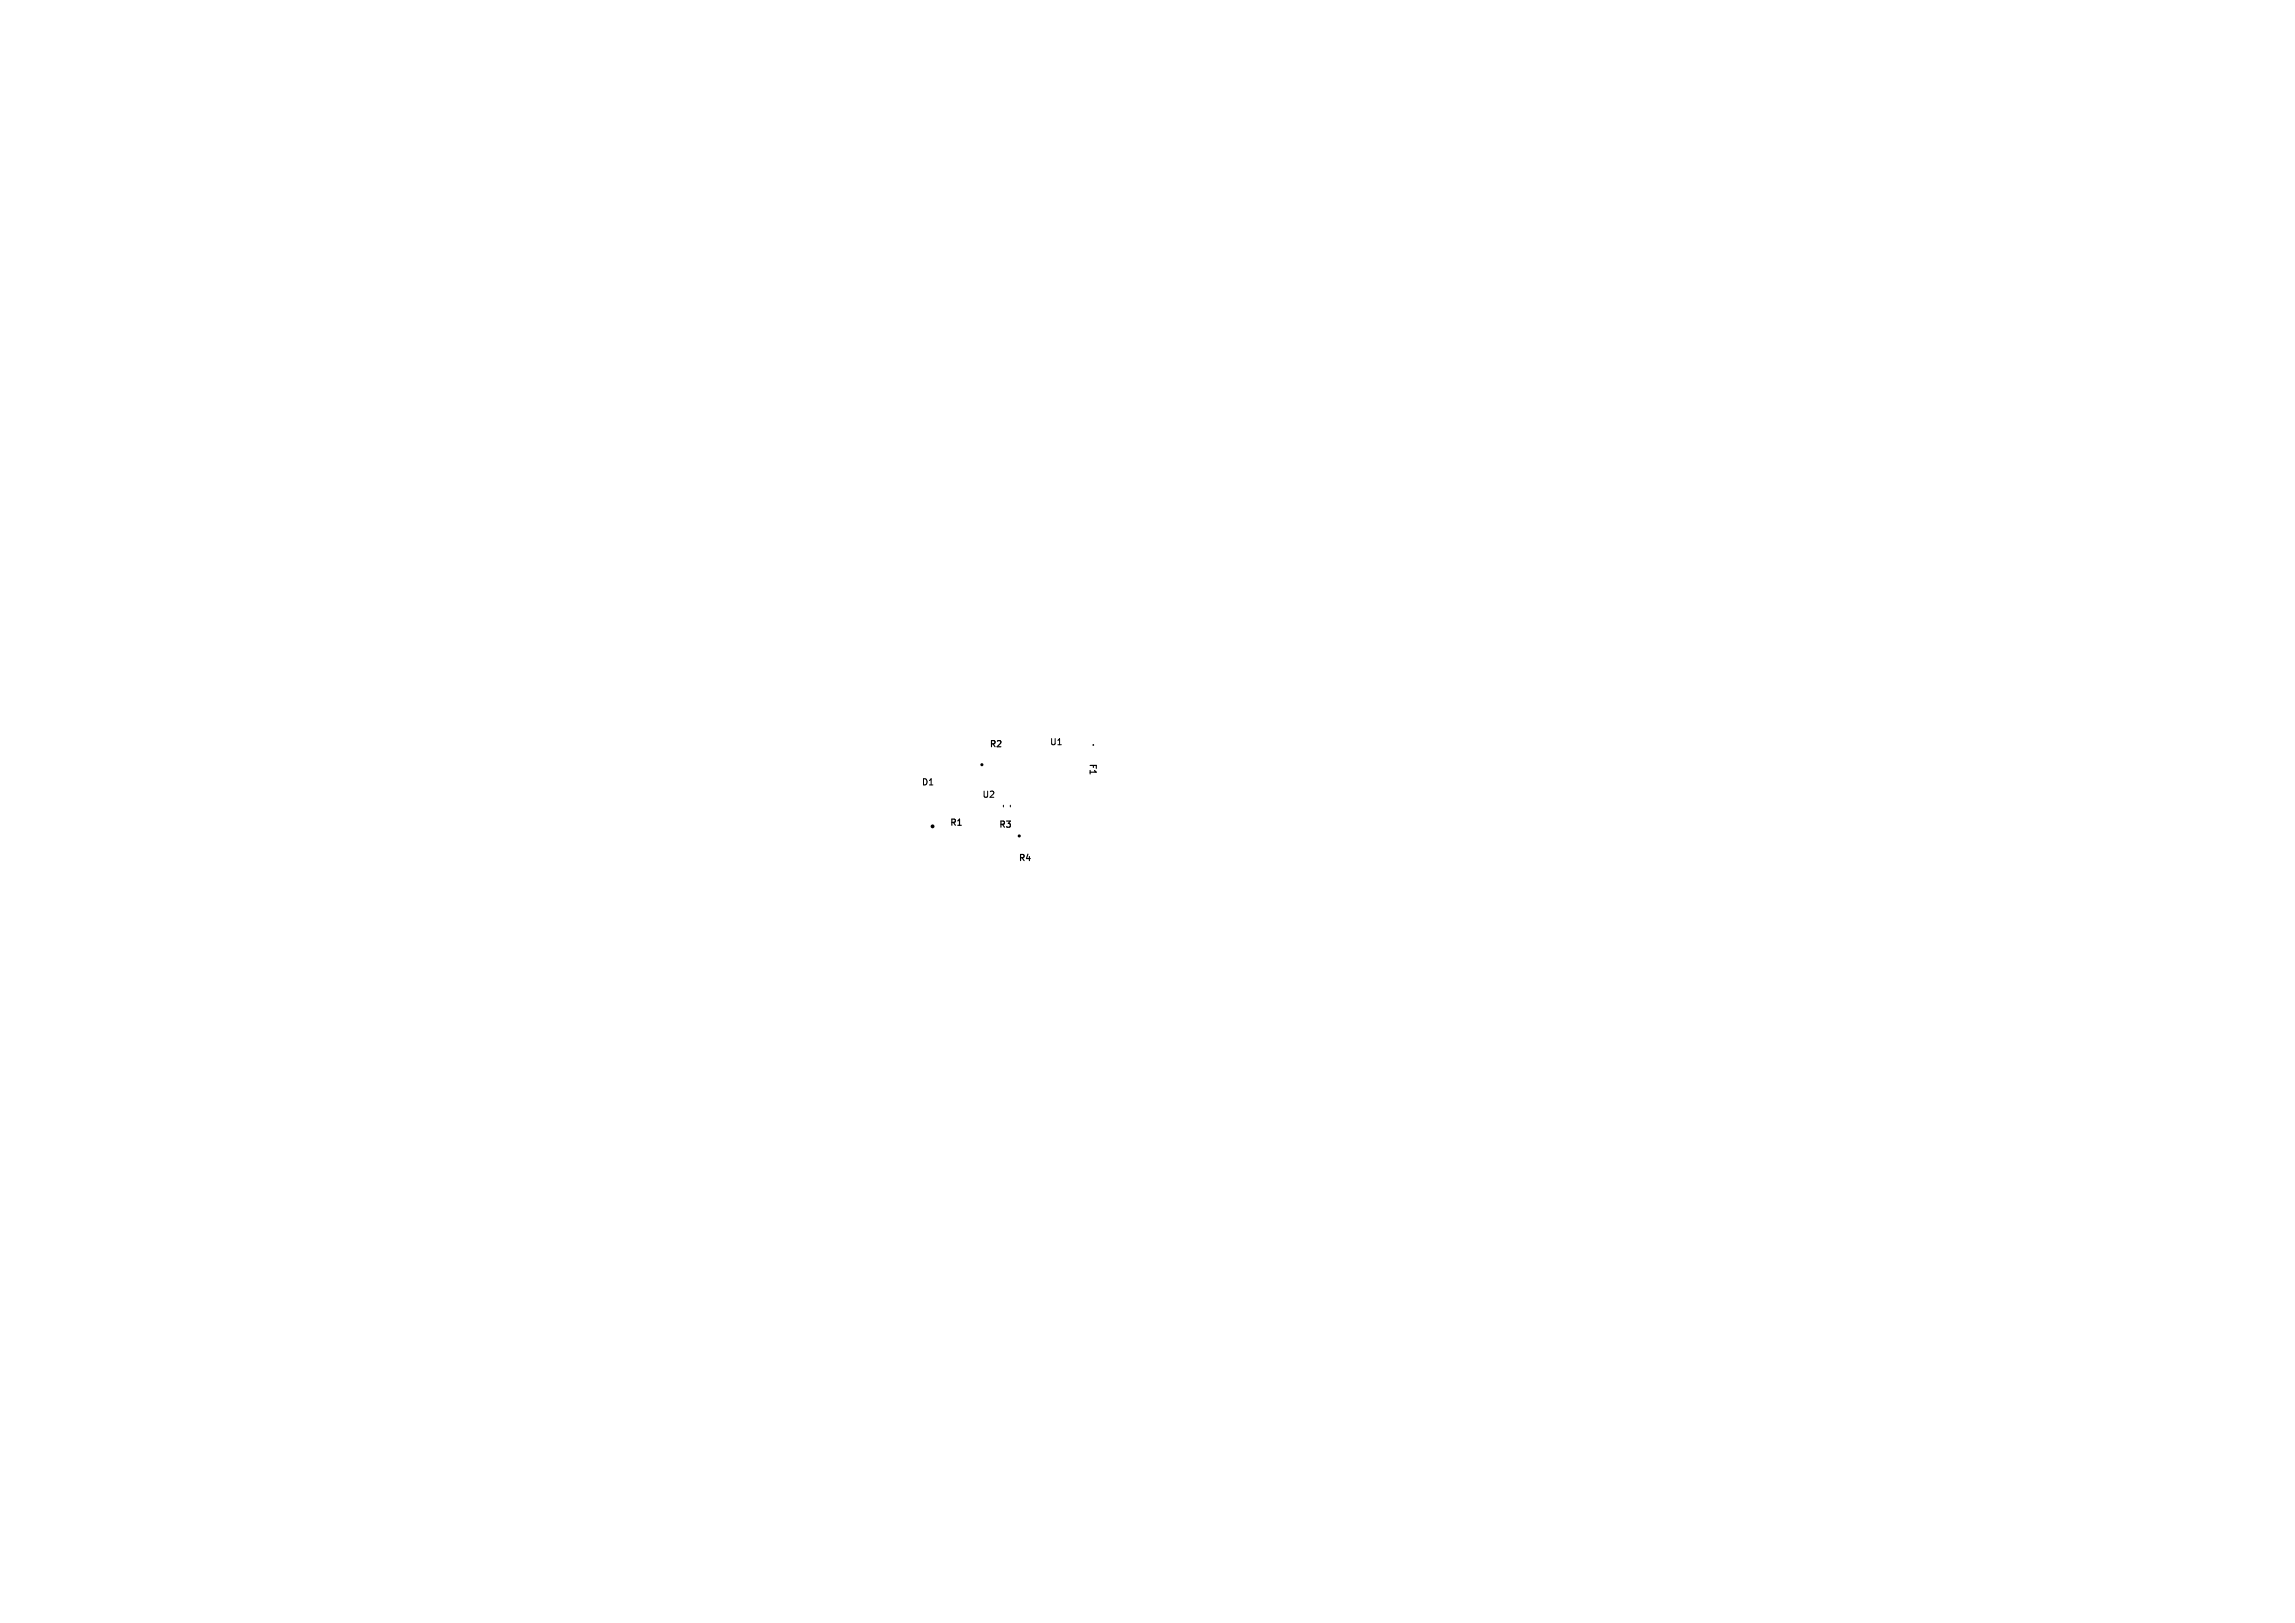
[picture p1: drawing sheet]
<svg xmlns="http://www.w3.org/2000/svg" width="297mm" height="210mm" viewBox="0 0 297 210" stroke-linecap="round" stroke-linejoin="round" font-family="sans-serif">
<defs><g id="words">
<g font-size="1.1">
<text x="119.3" y="101.8">D1</text>
<text x="128" y="96.9">R2</text>
<text x="135.8" y="96.6">U1</text>
<text x="140.8" y="98.7" transform="rotate(90 140.8 98.7)">F1</text>
<text x="122.8" y="107.1">R1</text>
<text x="127.1" y="103.4">U2</text>
<text x="129.2" y="107.3">R3</text>
<text x="131.7" y="111.6">R4</text>
</g>
</g></defs>
<g fill="none" stroke="#000" stroke-width=".2">
<circle cx="127.1" cy="98.9" r=".1"/>
<circle cx="131.9" cy="108.2" r=".1"/>
</g>
<circle cx="120.7" cy="106.9" r=".13" fill="none" stroke="#000" stroke-width=".25"/>
<g fill="none" stroke="#000" stroke-width=".13">
<path d="M129.9 104.2v.2M130.8 104.2v.2"/>
<circle cx="141.5" cy="96.4" r=".05"/>
</g>
<use href="#words"/>
</svg>
